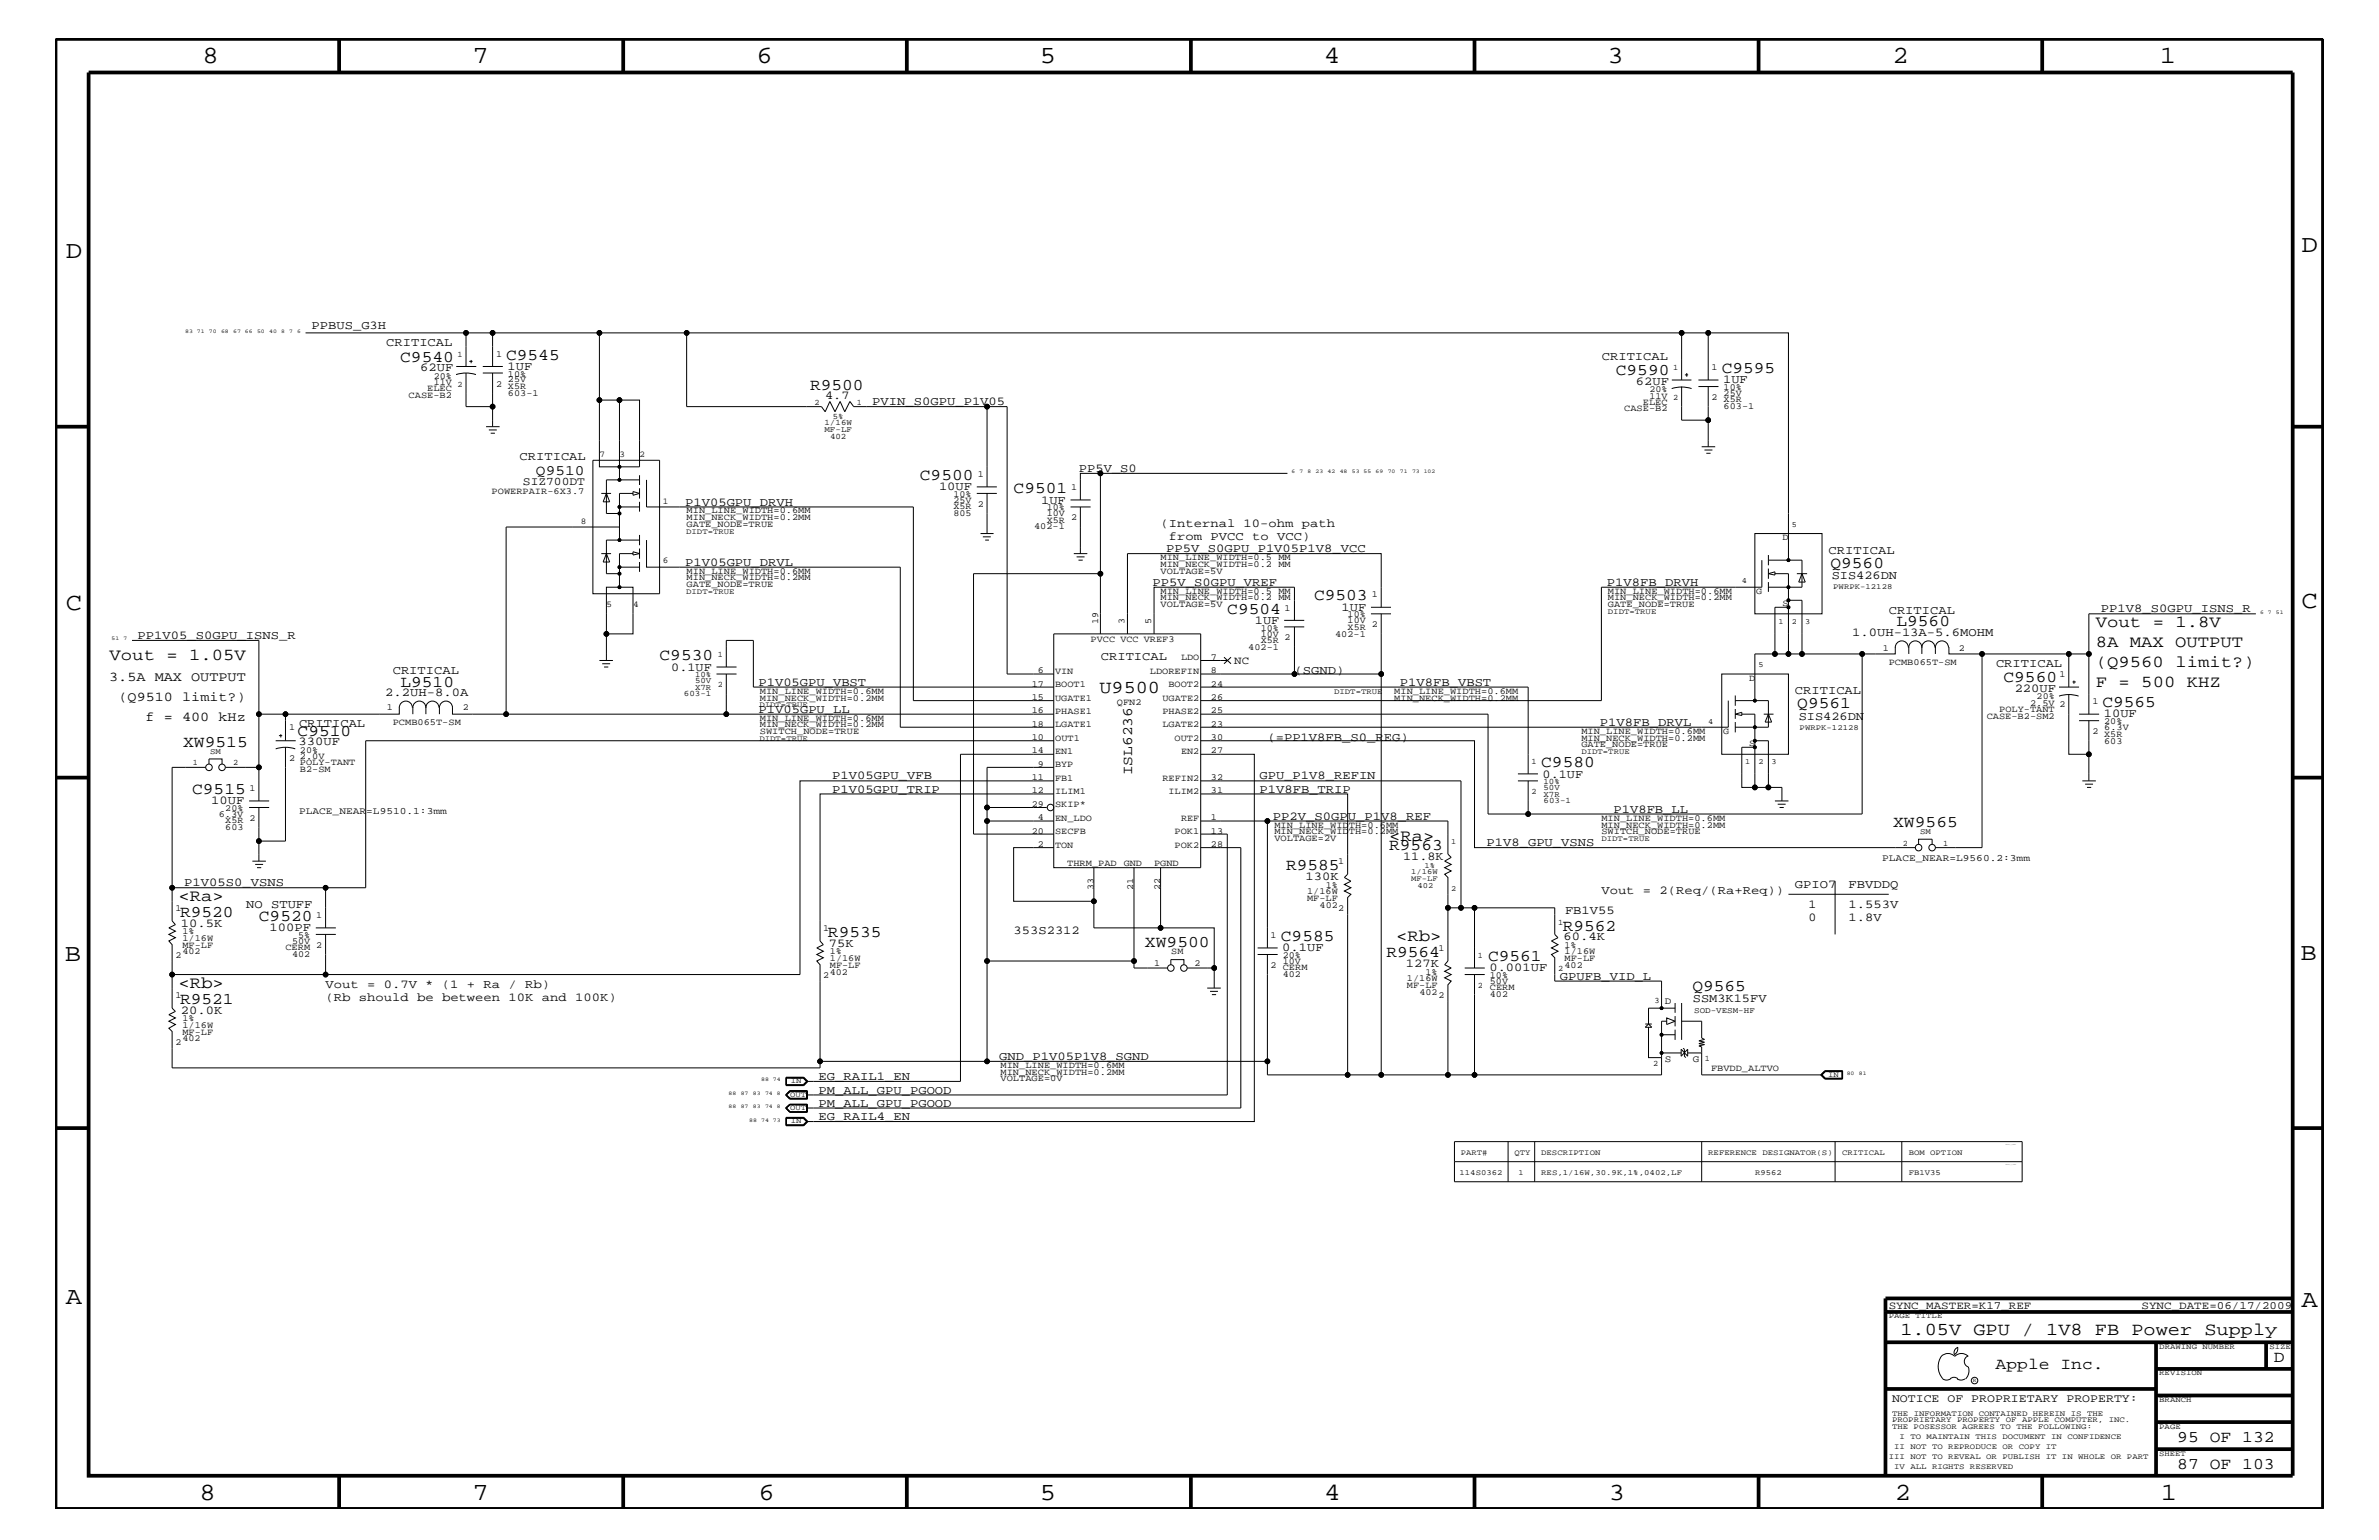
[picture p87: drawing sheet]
<svg xmlns="http://www.w3.org/2000/svg" width="432mm" height="279mm" viewBox="0 0 432 279" stroke-linecap="round" stroke-linejoin="round" font-family="sans-serif">
<defs><g id="words">
<g font-size="4.5">
<text x="36.7" y="11.5">8</text>
<text x="85.8" y="11.5">7</text>
<text x="137.3" y="11.5">6</text>
<text x="188.7" y="11.5">5</text>
<text x="240.3" y="11.5">4</text>
<text x="291.8" y="11.5">3</text>
<text x="343.5" y="11.5">2</text>
<text x="392" y="11.5">1</text>
<text x="11.9" y="46.8">D</text>
<text x="417.7" y="45.7">D</text>
<text x="11.9" y="110.6">C</text>
<text x="417.7" y="110.3">C</text>
<text x="11.8" y="174.3">B</text>
<text x="417.6" y="174.2">B</text>
<text x="11.9" y="236.7">A</text>
<text x="417.7" y="237.1">A</text>
<text x="36.2" y="272.1">8</text>
<text x="85.8" y="272.1">7</text>
<text x="137.7" y="272.1">6</text>
<text x="188.7" y="272.1">5</text>
<text x="240.4" y="272.1">4</text>
<text x="292" y="272.1">3</text>
<text x="343.9" y="272.1">2</text>
<text x="392.2" y="272.1">1</text>
</g>
<g font-size="3.3">
<text x="199.6" y="125.8">U9500</text>
<text x="344.9" y="242.3">1.05V GPU / 1V8 FB Power Supply</text>
</g>
<g font-size="3">
<text x="72.6" y="65.6">C9540</text>
<text x="91.9" y="65.3">C9545</text>
<text x="147" y="70.7">R9500</text>
<text x="293.3" y="68.1">C9590</text>
<text x="312.5" y="67.7">C9595</text>
<text x="167" y="87.1">C9500</text>
<text x="184" y="89.5">C9501</text>
<text x="332.2" y="103">Q9560</text>
<text x="222.8" y="111.4">C9504</text>
<text x="238.5" y="108.9">C9503</text>
<text x="344.2" y="113.7">L9560</text>
<text x="380.4" y="113.7">Vout = 1.8V</text>
<text x="19.9" y="119.8">Vout = 1.05V</text>
<text x="119.7" y="119.8">C9530</text>
<text x="380.4" y="117.4">8A MAX OUTPUT</text>
<text x="72.7" y="124.6">L9510</text>
<text x="363.6" y="123.8">C9560</text>
<text x="380.4" y="121">(Q9560 limit?)</text>
<text x="380.4" y="124.7">F = 500 KHZ</text>
<text x="326.2" y="128.5">Q9561</text>
<text x="381.6" y="128.3">C9565</text>
<text x="33.2" y="135.5">XW9515</text>
<text x="54" y="133.5">C9510</text>
<text x="279.7" y="139.2">C9580</text>
<text x="34.9" y="144">C9515</text>
<text x="252.1" y="152.6">&lt;Ra&gt;</text>
<text x="252.1" y="154.3">R9563</text>
<text x="343.6" y="150.1">XW9565</text>
<text x="233.4" y="157.9">R9585</text>
<text x="32.4" y="163.5">&lt;Ra&gt;</text>
<text x="32.7" y="166.4">R9520</text>
<text x="47" y="167.1">C9520</text>
<text x="150.3" y="170">R9535</text>
<text x="207.8" y="171.8">XW9500</text>
<text x="232.5" y="170.7">C9585</text>
<text x="251.6" y="173.7">R9564</text>
<text x="253.4" y="170.7">&lt;Rb&gt;</text>
<text x="283.6" y="168.9">R9562</text>
<text x="32.4" y="179.3">&lt;Rb&gt;</text>
<text x="270.1" y="174.4">C9561</text>
<text x="307.2" y="179.9">Q9565</text>
<text x="32.7" y="182.1">R9521</text>
<text x="362.2" y="248.4">Apple Inc.</text>
<text x="412.7" y="247.1">D</text>
<text x="395.2" y="261.6">95 OF 132</text>
<text x="395.2" y="266.6">87 OF 103</text>
</g>
<g font-size="2.6">
<text x="97.3" y="86.1">Q9510</text>
<text x="205.5" y="140.7" transform="rotate(-90 205.5 140.7)">ISL6236</text>
</g>
<g font-size="2.5">
<text x="19.8" y="123.5">3.5A MAX OUTPUT</text>
<text x="21.5" y="127.1">(Q9510 limit?)</text>
<text x="26.4" y="130.8">f = 400 kHz</text>
</g>
<g font-size="2.2">
<text x="56.6" y="59.6">PPBUS_G3H</text>
<text x="70.1" y="62.9">CRITICAL</text>
<text x="290.7" y="65.3">CRITICAL</text>
<text x="76.3" y="67.3">62UF</text>
<text x="92.1" y="67.1">1UF</text>
<text x="296.9" y="69.8">62UF</text>
<text x="312.8" y="69.5">1UF</text>
<text x="149.8" y="72.4">4.7</text>
<text x="158.3" y="73.5">PVIN_S0GPU_P1V05</text>
<text x="94.3" y="83.5">CRITICAL</text>
<text x="170.4" y="88.9">10UF</text>
<text x="195.8" y="85.6">PP5V_S0</text>
<text x="124.4" y="91.7">P1V05GPU_DRVH</text>
<text x="189" y="91.4">1UF</text>
<text x="210.7" y="95.6">(Internal 10-ohm path</text>
<text x="211.7" y="100.2">PP5V_S0GPU_P1V05P1V8_VCC</text>
<text x="212.2" y="98">from PVCC to VCC)</text>
<text x="331.9" y="100.4">CRITICAL</text>
<text x="124.4" y="102.6">P1V05GPU_DRVL</text>
<text x="209.2" y="106.3">PP5V_S0GPU_VREF</text>
<text x="291.7" y="106.3">P1V8FB_DRVH</text>
<text x="332.5" y="105.1">SIS426DN</text>
<text x="227.8" y="113.1">1UF</text>
<text x="243.5" y="110.8">1UF</text>
<text x="342.8" y="111.4">CRITICAL</text>
<text x="381.3" y="111.1">PP1V8_S0GPU_ISNS_R</text>
<text x="25" y="115.9">PP1V05_S0GPU_ISNS_R</text>
<text x="199.8" y="119.8">CRITICAL</text>
<text x="336.2" y="115.3">1.0UH-13A-5.6MOHM</text>
<text x="71.3" y="122.3">CRITICAL</text>
<text x="121.8" y="121.7">0.1UF</text>
<text x="137.7" y="124.4">P1V05GPU_VBST</text>
<text x="234.9" y="122.3">(SGND)</text>
<text x="254.1" y="124.4">P1V8FB_VBST</text>
<text x="325.8" y="125.9">CRITICAL</text>
<text x="362.3" y="121">CRITICAL</text>
<text x="365.7" y="125.5">220UF</text>
<text x="54.3" y="131.9">CRITICAL</text>
<text x="69.9" y="126.3">2.2UH-8.0A</text>
<text x="137.7" y="129.3">P1V05GPU_LL</text>
<text x="290.4" y="131.7">P1V8FB_DRVL</text>
<text x="326.5" y="130.6">SIS426DN</text>
<text x="381.8" y="130.2">10UF</text>
<text x="54.2" y="135.2">330UF</text>
<text x="230" y="134.4">(=PP1V8FB_S0_REG)</text>
<text x="151" y="143.9">P1V05GPU_TRIP</text>
<text x="151" y="141.4">P1V05GPU_VFB</text>
<text x="228.6" y="141.4">GPU_P1V8_REFIN</text>
<text x="228.6" y="143.9">P1V8FB_TRIP</text>
<text x="280" y="141.1">0.1UF</text>
<text x="38.4" y="145.9">10UF</text>
<text x="231.1" y="148.7">PP2V_S0GPU_P1V8_REF</text>
<text x="292.9" y="147.5">P1V8FB_LL</text>
<text x="269.8" y="153.5">P1V8_GPU_VSNS</text>
<text x="33.4" y="160.8">P1V05S0_VSNS</text>
<text x="237" y="159.7">130K</text>
<text x="254.7" y="156.1">11.8K</text>
<text x="325.8" y="161.1">GPIO7</text>
<text x="335.5" y="161.1">FBVDDQ</text>
<text x="44.7" y="164.7">NO STUFF</text>
<text x="284.1" y="165.9">FB1V55</text>
<text x="290.7" y="162.2">Vout = 2(Req/(Ra+Req))</text>
<text x="328.3" y="167.1">0</text>
<text x="328.3" y="164.7">1</text>
<text x="335.5" y="164.7">1.553V</text>
<text x="335.5" y="167.1">1.8V</text>
<text x="32.9" y="168.2">10.5K</text>
<text x="48.9" y="168.9">100PF</text>
<text x="150.5" y="171.8">75K</text>
<text x="184" y="169.5">353S2312</text>
<text x="232.7" y="172.6">0.1UF</text>
<text x="283.8" y="170.6">60.4K</text>
<text x="59.1" y="179.3">Vout = 0.7V * (1 + Ra / Rb)</text>
<text x="255.2" y="175.5">127K</text>
<text x="270.3" y="176.2">0.001UF</text>
<text x="283.1" y="177.7">GPUFB_VID_L</text>
<text x="32.9" y="184">20.0K</text>
<text x="59.1" y="181.6">(Rb should be between 10K and 100K)</text>
<text x="307.3" y="181.8">SSM3K15FV</text>
<text x="148.6" y="195.9">EG_RAIL1_EN</text>
<text x="181.4" y="192.3">GND_P1V05P1V8_SGND</text>
<text x="148.6" y="198.4">PM_ALL_GPU_PGOOD</text>
<text x="148.6" y="200.9">PM_ALL_GPU_PGOOD</text>
<text x="148.6" y="203.2">EG_RAIL4_EN</text>
</g>
<g font-size="2.1">
<text x="94.9" y="88">SIZ700DT</text>
<text x="343.4" y="254.4">NOTICE OF PROPRIETARY PROPERTY:</text>
</g>
<g font-size="2">
<text x="224" y="120.4">NC</text>
<text x="342.8" y="237.4">SYNC_MASTER=K17_REF</text>
<text x="388.7" y="237.4">SYNC_DATE=06/17/2009</text>
</g>
<g font-size="1.8">
<text x="54.3" y="147.7">PLACE_NEAR=L9510.1:3mm</text>
<text x="341.6" y="156.2">PLACE_NEAR=L9560.2:3mm</text>
<text x="302.2" y="182.1">D</text>
<text x="302.2" y="192.7">S</text>
<text x="307.3" y="192.7">G</text>
</g>
<g font-size="1.7">
<text x="90.1" y="64.7">1</text>
<text x="77.6" y="71">ELEC</text>
<text x="78.7" y="69.9">11V 2</text>
<text x="78.7" y="68.7">20%</text>
<text x="90.1" y="70.1">2</text>
<text x="92.2" y="68.4">10%</text>
<text x="92.2" y="69.4">25V</text>
<text x="92.2" y="71.8">603-1</text>
<text x="92.2" y="70.6">X5R</text>
<text x="299.4" y="71.1">20%</text>
<text x="310.6" y="67.1">1</text>
<text x="312.8" y="71.8">25V</text>
<text x="312.8" y="70.7">10%</text>
<text x="74.2" y="72.2">CASE-B2</text>
<text x="294.8" y="74.6">CASE-B2</text>
<text x="298.2" y="73.4">ELEC</text>
<text x="299.4" y="72.3">11V 2</text>
<text x="310.6" y="72.6">2</text>
<text x="312.8" y="73">X5R</text>
<text x="312.8" y="74.3">603-1</text>
<text x="89.2" y="89.7">POWERPAIR-6X3.7</text>
<text x="177.5" y="86.5">1</text>
<text x="194.4" y="88.9">1</text>
<text x="124.6" y="95.6">GATE_NODE=TRUE</text>
<text x="124.6" y="94.3">MIN_NECK_WIDTH=0.2MM</text>
<text x="124.6" y="93.2">MIN_LINE_WIDTH=0.6MM</text>
<text x="173.1" y="93.7">805</text>
<text x="173.1" y="91.2">25V</text>
<text x="173.1" y="90.1">10%</text>
<text x="173.1" y="92.4">X5R</text>
<text x="177.5" y="92">2</text>
<text x="190" y="92.6">10%</text>
<text x="190" y="94.9">X5R</text>
<text x="190" y="93.7">10V</text>
<text x="194.4" y="94.3">2</text>
<text x="187.7" y="96">402-1</text>
<text x="210.7" y="101.6">MIN_LINE_WIDTH=0.5 MM</text>
<text x="323.5" y="98">D</text>
<text x="124.6" y="105.3">MIN_NECK_WIDTH=0.2MM</text>
<text x="124.6" y="106.5">GATE_NODE=TRUE</text>
<text x="124.6" y="104.1">MIN_LINE_WIDTH=0.6MM</text>
<text x="210.7" y="102.9">MIN_NECK_WIDTH=0.2 MM</text>
<text x="210.7" y="104.1">VOLTAGE=5V</text>
<text x="210.7" y="107.7">MIN_LINE_WIDTH=0.5 MM</text>
<text x="291.8" y="107.7">MIN_LINE_WIDTH=0.6MM</text>
<text x="318.8" y="107.7">G</text>
<text x="199.3" y="113.1" transform="rotate(-90 199.3 113.1)">19</text>
<text x="204.1" y="113.1" transform="rotate(-90 204.1 113.1)">3</text>
<text x="209" y="113.1" transform="rotate(-90 209 113.1)">5</text>
<text x="210.7" y="108.9">MIN_NECK_WIDTH=0.2 MM</text>
<text x="210.7" y="110.2">VOLTAGE=5V</text>
<text x="233.2" y="110.8">1</text>
<text x="244.6" y="113.1">10V</text>
<text x="244.6" y="112">10%</text>
<text x="249" y="108.3">1</text>
<text x="249" y="113.7">2</text>
<text x="291.8" y="108.9">MIN_NECK_WIDTH=0.2MM</text>
<text x="291.8" y="110.2">GATE_NODE=TRUE</text>
<text x="323.5" y="109.9">S</text>
<text x="198" y="116.4">PVCC VCC VREF3</text>
<text x="214.4" y="119.8">LDO</text>
<text x="219.8" y="119.7">7</text>
<text x="226.6" y="117.9">402-1</text>
<text x="228.9" y="115.5">10V</text>
<text x="228.9" y="116.7">X5R</text>
<text x="228.9" y="114.4">10%</text>
<text x="233.2" y="116.2">2</text>
<text x="242.3" y="115.5">402-1</text>
<text x="244.6" y="114.2">X5R</text>
<text x="341.7" y="118.1">1</text>
<text x="355.5" y="118.1">2</text>
<text x="137.9" y="125.9">MIN_LINE_WIDTH=0.6MM</text>
<text x="187.3" y="124.6">17</text>
<text x="188.4" y="122.1">6</text>
<text x="191.5" y="122.3">VIN</text>
<text x="191.5" y="124.7">BOOT1</text>
<text x="208.7" y="122.3">LDOREFIN</text>
<text x="212.1" y="124.7">BOOT2</text>
<text x="219.8" y="124.6">24</text>
<text x="219.8" y="122.1">8</text>
<text x="253.1" y="125.9">MIN_LINE_WIDTH=0.6MM</text>
<text x="317.5" y="123.5">D</text>
<text x="342.8" y="120.6">PCMB065T-SM</text>
<text x="373.8" y="122.9">1</text>
<text x="70.2" y="128.9">1</text>
<text x="71.3" y="131.5">PCMB065T-SM</text>
<text x="84" y="128.9">2</text>
<text x="137.9" y="127.1">MIN_NECK_WIDTH=0.2MM</text>
<text x="137.9" y="130.8">MIN_LINE_WIDTH=0.6MM</text>
<text x="137.9" y="131.9">MIN_NECK_WIDTH=0.2MM</text>
<text x="187.3" y="131.9">18</text>
<text x="187.3" y="129.4">16</text>
<text x="187.3" y="127">15</text>
<text x="191.5" y="131.9">LGATE1</text>
<text x="191.5" y="129.6">PHASE1</text>
<text x="191.5" y="127.1">UGATE1</text>
<text x="202.7" y="127.9">QFN2</text>
<text x="211" y="131.9">LGATE2</text>
<text x="211" y="129.6">PHASE2</text>
<text x="211" y="127.1">UGATE2</text>
<text x="219.8" y="131.9">23</text>
<text x="219.8" y="129.4">25</text>
<text x="219.8" y="127">26</text>
<text x="253.1" y="127.1">MIN_NECK_WIDTH=0.2MM</text>
<text x="360.6" y="130.4">CASE-B2-SM2</text>
<text x="362.9" y="129.1">POLY-TANT</text>
<text x="368.5" y="128">2.5V 2</text>
<text x="369.7" y="126.9">20%</text>
<text x="379.8" y="127.7">1</text>
<text x="381.9" y="131.3">20%</text>
<text x="52.5" y="132.5">1</text>
<text x="54.4" y="136.6">20%</text>
<text x="54.4" y="137.8">2.0V</text>
<text x="137.9" y="133.2">SWITCH_NODE=TRUE</text>
<text x="187.3" y="136.7">14</text>
<text x="187.3" y="134.2">10</text>
<text x="191.5" y="136.8">EN1</text>
<text x="191.5" y="134.4">OUT1</text>
<text x="213.2" y="134.4">OUT2</text>
<text x="214.4" y="136.8">EN2</text>
<text x="219.8" y="136.7">27</text>
<text x="219.8" y="134.2">30</text>
<text x="287" y="134.4">MIN_NECK_WIDTH=0.2MM</text>
<text x="287" y="133.2">MIN_LINE_WIDTH=0.6MM</text>
<text x="287" y="135.6">GATE_NODE=TRUE</text>
<text x="312.8" y="133.2">G</text>
<text x="317.5" y="135.3">S</text>
<text x="379.8" y="133.2">2 X5R</text>
<text x="381.9" y="134.9">603</text>
<text x="381.9" y="132.4">6.3V</text>
<text x="45.3" y="143.5">1</text>
<text x="52.5" y="138">2</text>
<text x="54.4" y="138.9">POLY-TANT</text>
<text x="54.4" y="140.1">B2-SM</text>
<text x="187.3" y="141.5">11</text>
<text x="187.3" y="144">12</text>
<text x="188.4" y="139.1">9</text>
<text x="191.5" y="139.2">BYP</text>
<text x="191.5" y="141.7">FB1</text>
<text x="211" y="141.7">REFIN2</text>
<text x="219.8" y="144">31</text>
<text x="219.8" y="141.5">32</text>
<text x="39.7" y="148.2">6.3V</text>
<text x="40.9" y="147.1">20%</text>
<text x="40.9" y="149.4">X5R 2</text>
<text x="187.3" y="146.4">29</text>
<text x="188.4" y="148.8">4</text>
<text x="191.5" y="149">EN_LDO</text>
<text x="191.5" y="144">ILIM1</text>
<text x="191.5" y="146.5">SKIP*</text>
<text x="212.1" y="144">ILIM2</text>
<text x="214.4" y="149">REF</text>
<text x="219.8" y="148.8">1</text>
<text x="290.7" y="149">MIN_LINE_WIDTH=0.6MM</text>
<text x="40.9" y="150.7">603</text>
<text x="187.3" y="151.2">20</text>
<text x="188.4" y="153.7">2</text>
<text x="191.5" y="153.8">TON</text>
<text x="191.5" y="151.3">SECFB</text>
<text x="213.2" y="151.3">POK1</text>
<text x="213.2" y="153.8">POK2</text>
<text x="219.8" y="151.2">13</text>
<text x="219.8" y="153.7">28</text>
<text x="231.3" y="150.1">MIN_LINE_WIDTH=0.6MM</text>
<text x="231.3" y="151.3">MIN_NECK_WIDTH=0.2MM</text>
<text x="231.3" y="152.6">VOLTAGE=2V</text>
<text x="290.7" y="150.1">MIN_NECK_WIDTH=0.2MM</text>
<text x="290.7" y="151.3">SWITCH_NODE=TRUE</text>
<text x="193.7" y="157.2">THRM_PAD</text>
<text x="198.5" y="161.4" transform="rotate(-90 198.5 161.4)">33</text>
<text x="204" y="157.2">GND</text>
<text x="205.7" y="161.4" transform="rotate(-90 205.7 161.4)">21</text>
<text x="209.5" y="157.2">PGND</text>
<text x="210.6" y="161.4" transform="rotate(-90 210.6 161.4)">22</text>
<text x="240.6" y="161.1">1%</text>
<text x="242.9" y="156.8">1</text>
<text x="31.8" y="165.3">1</text>
<text x="57.4" y="166.5">1</text>
<text x="237.2" y="162.2">1/16W</text>
<text x="237.2" y="163.5">MF-LF</text>
<text x="239.5" y="164.7">402</text>
<text x="242.9" y="165.3">2</text>
<text x="31.8" y="173.8">2</text>
<text x="33.1" y="170.7">1/16W</text>
<text x="33.1" y="169.5">1%</text>
<text x="33.1" y="173.2">402</text>
<text x="33.1" y="172">MF-LF</text>
<text x="51.8" y="172.4">CERM</text>
<text x="53" y="173.7">402</text>
<text x="53" y="171.2">50V</text>
<text x="54.1" y="170.1">5%</text>
<text x="57.4" y="172">2</text>
<text x="149.4" y="168.9">1</text>
<text x="150.6" y="173.2">1%</text>
<text x="212.6" y="173.2">SM</text>
<text x="230.6" y="170.1">1</text>
<text x="232.8" y="173.8">20%</text>
<text x="261.1" y="172.6">1</text>
<text x="284" y="173.2">1/16W</text>
<text x="284" y="172">1%</text>
<text x="149.4" y="177.4">2</text>
<text x="150.6" y="175.6">MF-LF</text>
<text x="150.6" y="174.4">1/16W</text>
<text x="150.6" y="176.8">402</text>
<text x="209.5" y="175.2">1</text>
<text x="216.8" y="175.2">2</text>
<text x="230.6" y="175.6">2</text>
<text x="232.8" y="174.9">10V</text>
<text x="232.8" y="177.3">402</text>
<text x="232.8" y="176.1">CERM</text>
<text x="255.4" y="179.3">MF-LF</text>
<text x="255.4" y="178">1/16W</text>
<text x="258.7" y="176.8">1%</text>
<text x="270.4" y="177.4">10%</text>
<text x="270.4" y="179.7">CERM</text>
<text x="270.4" y="178.5">50V</text>
<text x="284" y="175.6">402</text>
<text x="284" y="174.4">MF-LF</text>
<text x="31.8" y="181">1</text>
<text x="33.1" y="185.3">1%</text>
<text x="257.6" y="180.5">402</text>
<text x="261.1" y="181">2</text>
<text x="270.4" y="181">402</text>
<text x="31.8" y="189.5">2</text>
<text x="33.1" y="188.9">402</text>
<text x="33.1" y="186.5">1/16W</text>
<text x="33.1" y="187.7">MF-LF</text>
<text x="181.6" y="195">MIN_NECK_WIDTH=0.2MM</text>
<text x="181.6" y="193.7">MIN_LINE_WIDTH=0.6MM</text>
<text x="181.6" y="196.2">VOLTAGE=0V</text>
<text x="310.6" y="194.3">FBVDD_ALTVO</text>
</g>
<g font-size="1.6">
<text x="108.8" y="82.8">7</text>
<text x="112.4" y="82.8">3</text>
<text x="116.1" y="82.8">2</text>
<text x="105.4" y="95">8</text>
<text x="120.3" y="91.4">1</text>
<text x="120.3" y="102.2">6</text>
<text x="110.1" y="110.2">5</text>
<text x="114.9" y="110.2">4</text>
</g>
<g font-size="1.5">
<text x="83.1" y="64.7">1</text>
<text x="303.7" y="67.1">1</text>
<text x="147.8" y="73.4">2</text>
<text x="149.6" y="77.2">1/16W</text>
<text x="151.2" y="76">5%</text>
<text x="155.5" y="73.4">1</text>
<text x="149.6" y="78.3">MF-LF</text>
<text x="150.7" y="79.6">402</text>
<text x="130.3" y="119.2">1</text>
<text x="126.2" y="125.2">X7R</text>
<text x="126.2" y="124">50V</text>
<text x="126.2" y="122.9">10%</text>
<text x="130.3" y="124.7">2</text>
<text x="124.1" y="126.4">603-1</text>
<text x="38.1" y="136.8">SM</text>
<text x="35" y="138.9">1</text>
<text x="42.3" y="138.9">2</text>
<text x="278" y="138.6">1</text>
<text x="280.2" y="142.3">10%</text>
<text x="280.2" y="143.4">50V</text>
<text x="278" y="144">2</text>
<text x="280.2" y="144.6">X7R</text>
<text x="280.2" y="145.7">603-1</text>
<text x="345.4" y="153.4">2</text>
<text x="348.5" y="151.3">SM</text>
<text x="352.7" y="153.4">1</text>
<text x="282.8" y="167.8">1</text>
<text x="268.2" y="173.8">1</text>
<text x="268.2" y="179.3">2</text>
<text x="282.8" y="176.2">2</text>
<text x="300.3" y="182.1">3</text>
<text x="307.5" y="183.8">SOD-VESM-HF</text>
<text x="300.1" y="193.3">2</text>
<text x="309.5" y="192.6">1</text>
</g>
<g font-size="1.4">
<text x="325.2" y="95.6">5</text>
<text x="124.5" y="96.8">DIDT=TRUE</text>
<text x="124.5" y="107.7">DIDT=TRUE</text>
<text x="316.1" y="105.9">4</text>
<text x="332.7" y="106.9">PWRPK-12128</text>
<text x="291.8" y="111.4">DIDT=TRUE</text>
<text x="322.8" y="113.1">1</text>
<text x="325.2" y="113.1">2</text>
<text x="327.7" y="113.1">3</text>
<text x="242.1" y="125.8">DIDT=TRUE</text>
<text x="319.2" y="121">5</text>
<text x="137.8" y="128.3">DIDT=TRUE</text>
<text x="310" y="131.3">4</text>
<text x="137.8" y="134.4">DIDT=TRUE</text>
<text x="287" y="136.8">DIDT=TRUE</text>
<text x="326.6" y="132.4">PWRPK-12128</text>
<text x="316.7" y="138.6">1</text>
<text x="319.2" y="138.6">2</text>
<text x="321.6" y="138.6">3</text>
<text x="263.4" y="153.2">1</text>
<text x="290.7" y="152.5">DIDT=TRUE</text>
<text x="256.1" y="158.6">1/16W</text>
<text x="256.1" y="159.9">MF-LF</text>
<text x="257.3" y="161.1">402</text>
<text x="258.6" y="157.4">1%</text>
<text x="263.4" y="161.7">2</text>
<text x="143.5" y="196.5">IN</text>
<text x="331.8" y="195.4">IN</text>
<text x="143.4" y="199">OUT</text>
<text x="143.4" y="201.5">OUT</text>
<text x="143.5" y="203.8">IN</text>
<text x="265.2" y="209.6">PART#</text>
<text x="274.9" y="209.6">QTY</text>
<text x="279.7" y="209.6">DESCRIPTION</text>
<text x="310" y="209.6">REFERENCE DESIGNATOR(S)</text>
<text x="334.3" y="209.6">CRITICAL</text>
<text x="346.5" y="209.6">BOM OPTION</text>
<text x="264.9" y="213.2">114S0362</text>
<text x="275.6" y="213.2">1</text>
<text x="279.7" y="213.2">RES,1/16W,30.9K,1%,0402,LF</text>
<text x="318.6" y="213.2">R9562</text>
<text x="346.5" y="213.2">FB1V35</text>
<text x="342.8" y="239.2">PAGE TITLE</text>
<text x="391.9" y="244.7">DRAWING NUMBER</text>
<text x="411.9" y="244.7">SIZE</text>
<text x="391.9" y="249.5">REVISION</text>
<text x="343.4" y="256.8">THE INFORMATION CONTAINED HEREIN IS THE</text>
<text x="391.9" y="254.4">BRANCH</text>
<text x="343.4" y="259.3">THE POSESSOR AGREES TO THE FOLLOWING:</text>
<text x="343.4" y="258">PROPRIETARY PROPERTY OF APPLE COMPUTER, INC.</text>
<text x="343.8" y="262.9">II NOT TO REPRODUCE OR COPY IT</text>
<text x="344.8" y="261.1">I TO MAINTAIN THIS DOCUMENT IN CONFIDENCE</text>
<text x="391.9" y="259.3">PAGE</text>
<text x="342.8" y="264.7">III NOT TO REVEAL OR PUBLISH IT IN WHOLE OR PART</text>
<text x="343.8" y="266.6">IV ALL RIGHTS RESERVED</text>
<text x="391.9" y="264.1">SHEET</text>
</g>
<g font-size="1">
<text x="33.6" y="60.4">83 71</text>
<text x="37.9" y="60.4">70</text>
<text x="40.1" y="60.4">68</text>
<text x="42.3" y="60.4">67 66</text>
<text x="46.7" y="60.4">50</text>
<text x="48.9" y="60.4">40</text>
<text x="51.1" y="60.4">8</text>
<text x="52.5" y="60.4">7</text>
<text x="53.9" y="60.4">6</text>
<text x="234.4" y="85.9">6</text>
<text x="235.9" y="85.9">7</text>
<text x="237.3" y="85.9">8</text>
<text x="238.8" y="85.9">23</text>
<text x="241" y="85.9">42</text>
<text x="243.2" y="85.9">48</text>
<text x="245.4" y="85.9">53 55</text>
<text x="249.7" y="85.9">69</text>
<text x="251.9" y="85.9">70</text>
<text x="254.1" y="85.9">71</text>
<text x="256.3" y="85.9">73 102</text>
<text x="410.2" y="111.4">6</text>
<text x="411.6" y="111.4">7</text>
<text x="413.1" y="111.4">51</text>
<text x="20.2" y="116.2">51</text>
<text x="22.4" y="116.2">7</text>
<text x="138.2" y="196.2">88 74</text>
<text x="335.2" y="195">80</text>
<text x="337.4" y="195">81</text>
<text x="132.2" y="198.7">88</text>
<text x="132.2" y="201">88</text>
<text x="134.5" y="198.7">87</text>
<text x="134.5" y="201">87</text>
<text x="136" y="203.5">88</text>
<text x="136.7" y="198.7">83</text>
<text x="136.7" y="201">83</text>
<text x="138.2" y="203.5">74 73</text>
<text x="138.9" y="198.7">74 8</text>
<text x="138.9" y="201">74 8</text>
<text x="358.1" y="250.7">R</text>
</g>
</g></defs>
<g fill="none" stroke="#000" stroke-width=".18">
<path d="M55.5 60.4h29.1v6.1M82.8 68a5.8 5.8 0 0 1 3.6 0M82.8 66.5h3.6M84.6 60.4h4.8v6.1M84.6 67.7v6.1h4.8M85.2 65.6h.6M85.5 65.3v.6M87.6 67.7h3.7M87.6 66.5h3.7M88.2 77.4h2.5M88.7 78h1.5M89.1 78.6h.7"/>
<path d="M89.4 60.4h19.4v12.2M89.4 67.7v9.7M108.8 60.4h201.2M112.4 72.6h-3.6v12.1h7.3v-12.1h-3.7v14.5M124.6 60.4v13.4h24.5l.7 .9 .8-1.9 1 1.9 .9-1.9 .8 1.9 1-1.9 .6 1h27.9v48.5h8.5M179.2 73.8v14.5M303.4 70.5a5.9 5.9 0 0 1 3.6 0M303.4 68.9h3.6M305.2 60.4v8.5M305.2 70.1v6.1h4.8M305.8 68h.6M306.2 67.7v.7"/>
<path d="M308.3 70.1h3.6M308.3 68.9h3.6M310 68.9v-8.5h14.6v41.2M310 70.1v11M107.6 83.5h12.1v24.2h-12.1zM109.1 89.5h1.8M110.1 89.5l.6 1.5h-1.2zM112.4 95.6h-20.5v34h-9.8v-1.3M112.4 92h3.7M114.9 89.5h-2.5v8.6h-.2M114.9 89.2l1.2 .3-1.2 .4zM116.1 98h-6v6.1h2.3"/>
<path d="M116.1 87.1h-6v6.1h2.3M116.1 86.2v1.8M116.1 88.6v1.9M116.1 91v1.8M116.1 97.1v1.8M116.1 99.5v1.9M117.3 98v4.9h46.1v29h27.9M117.3 87.1v4.9h48.5v35.1h25.5M177.3 89.5h3.6M177.3 88.3h3.6M178 96.8h2.3M178.4 97.4h1.4"/>
<path d="M178.8 98h.7M179.2 89.5v7.3M194.3 92h3.7M194.3 90.7h3.7M196.1 92v8.4M199.7 85.9v29.1M233.7 85.9h-37.6v4.8M308.9 81.1h2.4M309.4 81.6h1.4M309.7 82.2h.8M318.5 96.8h12.2v14.6h-12.2zM24 116.2h23v29.1"/>
<path d="M108.8 119.8h2.5M109.1 100.4h1.8M110.1 106.5h4.8v8.5h-4.8zM110.1 115v4.8M110.1 100.4l.6 1.6h-1.2zM112.4 102.9h3.7M114.9 100.4h-2.5v6.1M114.9 100.1l1.2 .3-1.2 .3zM116.1 102v1.7M191.3 115h26.6v42.4h-26.6zM194.9 100.4h2.5M195.4 101h1.5"/>
<path d="M195.7 101.6h.8M199.7 104.1h-23v47.2h14.6M217.9 119.8h4.9M222.2 119.2l1.2 1.2M223.4 119.2l-1.2 1.2M233.1 113.7h3.6M233.1 112.6h3.6M235 113.7v8.6h-17.1M235 112.6v-6.1h-25.5v8.5M248.8 111.4h3.7M248.8 110.2h3.7M250.7 111.4v10.9h-15.7"/>
<path d="M250.7 110.2v-9.8h-46.1v14.6M319.8 101.6v4.9h-29.1v20.6h-72.8M321 101.6h6.1v4.9h-6.1M321 104.1l1.2-.4v.6zM321 100.7v1.9M321 103.2v1.8M321 105.6v1.8M322.2 104.1h2.4v14.5h-2.4M324.6 110.2h-2.4v8.4h-3.7v8.5M324.6 108.9h2.5v9.7h-2.5M326.1 104.1h1.9M327.1 104.1l.6 1.5h-1.2z"/>
<path d="M338 118.6v29.1h-67.9v-18.1h-52.2M344 117.4v1.2h-16.9M344 117.5a1.19 1.19 0 0 1 1.2-1.2 1.19 1.19 0 0 1 1.2 1.2M346.5 117.5a1.19 1.19 0 0 1 1.1-1.2 1.19 1.19 0 0 1 1.2 1.2 1.19 1.19 0 0 1 1.2-1.2 1.19 1.19 0 0 1 1.2 1.2M346.5 117.4v1.2M348.8 117.4v1.2M351.3 117.5a1.19 1.19 0 0 1 1.2-1.2 1.19 1.19 0 0 1 1.2 1.2M351.3 117.4v1.2M353.7 117.4v1.2h21.8M359.7 118.6v35.2h-8.4M379.1 118.6h-3.6v6.1M409.4 111.4h-30.3v18.2"/>
<path d="M37.3 139.2h-6.1v27.9l.6 .7-1.2 .5 1.2 .6-1.2 .6 1.2 .6-1.2 .6 .6 .7v5.4h27.9v-7.3M37.9 138.6v-.9h2.4v.9M41 139.2h6M47 129.6h4.8M50 135.9a5.7 5.7 0 0 1 3.6 0M50 134.4h3.7M50.6 133.5h.6M51 133.2v.6M51.8 135.6v17h-4.8M72.5 128.3v1.3h-20.7v4.8M72.5 128.4a1.19 1.19 0 0 1 1.2-1.2 1.19 1.19 0 0 1 1.1 1.2M74.9 128.4a1.19 1.19 0 0 1 1.2-1.2 1.19 1.19 0 0 1 1.2 1.2 1.19 1.19 0 0 1 1.2-1.2 1.19 1.19 0 0 1 1.2 1.2"/>
<path d="M74.9 128.3v1.3M77.3 128.3v1.3M79.8 128.4a1.19 1.19 0 0 1 1.1-1.2 1.19 1.19 0 0 1 1.2 1.2M79.8 128.3v1.3M109.3 120.4h1.4M109.6 121h.8M130 122.3h3.7M130 121h3.7M131.8 122.3v7.3h-39.9M131.8 129.6h59.5M131.8 121v-4.8h4.9v8.5h54.6M191.3 134.4h-124.9v26.7h-7.3"/>
<path d="M191.3 136.8h-17v59.4h-27.9M191.3 139.2h-12.1v35.2M217.9 136.8h9.8v66.7h-81.3M217.9 134.4h49.7v19.4h80M217.9 124.7h59.5v15.7M250.7 122.3v72.7M312.5 122.3h12.1v14.5h-12.1zM313.7 127.1v4.8h-95.8M315 127.1h6v4.8h-6M315 129.6l1.1-.4v.6zM315 126.2v1.8M315 128.6v1.8"/>
<path d="M315 131v1.9M316.1 129.6h2.4v13.3h-2.4v-7.3h2.4M318.5 134.4h2.5v8.5h2.4v2.4M320.1 129.6h1.8M321 129.6l.6 1.4h-1.2zM373.7 126.3a5.7 5.7 0 0 1 3.6 0M373.7 124.7h3.7M375.5 125.9v10.9h3.6M376.2 123.7h.6M376.4 123.5v.6M377.4 130.8h3.6M377.4 129.6h3.6"/>
<path d="M379.1 130.8v10.9M45.2 145.3h3.7M45.2 146.5h3.7M45.8 156.2h2.5M46.3 156.8h1.5M46.7 157.4h.7M47 146.5v9.7M179.2 146.5h10.8M179.2 149h12.1M191.3 144h-42.5v26.7l.6 .7-1.1 .6 1.1 .6-1.1 .6 1.1 .6-1.1 .6 .5 .6v18.7h-117.6v-6.6l-.6-.6 1.2-.6-1.2-.6 1.2-.6-1.2-.6 1.2-.6-.6-.6v-6.1M191.3 153.8h-7.3v9.7h14.5v-6.1M191.3 141.7h-46.1v35.1h-86.1"/>
<path d="M205.8 157.4v18.2h6M210.7 157.4v10.9h9.7v7.3h-4.9M217.9 144h26.7v14.6l-.6 .6 1.2 .7-1.2 .6 1.2 .6-1.2 .6 1.2 .5-.6 .6v32.2M217.9 149h12.1v23M217.9 141.7h47.3v23M217.9 151.3h4.9v47.4h-76.4M217.9 153.8h7.3v47.2h-78.8M230 149h32.8v6l.6 .6-1.2 .6 1.2 .6-1.2 .6 1.2 .6-1.2 .6 .6 .6v15.2l-.6 .6 1.2 .6-1.2 .6 1.2 .6-1.2 .6 1.2 .6-.6 .7v16.3h4.8M275.5 141.7h3.6M275.5 140.4h3.6M277.4 141.7v6M318.5 142.9h2.5"/>
<path d="M322.2 145.3h2.4M322.7 145.9h1.4M323 146.5h.8M333.1 159.9v9.6M348.2 153.2v-.9h2.5v.9M378 141.7h2.4M378.5 142.3h1.4M378.8 142.9h.8M31.2 161.1h27.9v7.2M57.3 169.5h3.7M57.3 168.3h3.7M179.2 174.4v18.2h-30.4"/>
<path d="M179.2 174.4h26.6M198.5 163.5v4.8h12.2M212.5 175v-.9h2.4v.9M219.1 179.3h2.5M219.6 179.9h1.5M220.4 175.6v3.7M228.3 173.2h3.6M228.3 172h3.6M230 173.2v21.8h32.8M262.8 164.7h4.8M265.9 175.6h3.6M265.9 176.8h3.6"/>
<path d="M267.6 175.6v-10.9h14.6v4.8l.6 .6-1.2 .6 1.2 .7-1.2 .6 1.2 .6-1.2 .6 .6 .6v4.2h19.4v4.9M267.6 176.8v18.2h34v-9.7h.9M324.6 162.2h18.2M142.6 198.7l.7-.8h3.3v1.5h-3.3zM142.7 195.4h3.2l.7 .8-.7 .8h-3.2zM142.7 195.5h3.2l.7 .7-.7 .7h-3.2M142.7 198.7l.7-.6h3v1.1h-3zM142.7 195.5v1.4M142.7 195.6h3.1l.6 .6M143.3 197.9l-.6 .8M145.8 195.5l.7 .7-.7 .7M146.4 196.2l-.6 .6h-3.1"/>
<path d="M146.5 197.9v1.4h-3.2l-.6-.6M146.5 198h-3.2l-.6 .7M179.2 192.6h50.8M220 180.5h.7M298.6 185.8h1.2M299.2 186.4v5.5h2.4M299.2 185.8l.6 .6h-1.2zM301.6 187.7h2.4M301.6 191h3.5M302.5 184.7l1.5 .6-1.5 .6zM304 182v1.8M304 184.3v1.9"/>
<path d="M304 186.8v1.9M304 182.9h-4.8v2.9M305.1 190.4v1.2l1.2-1.2v1.2zM305.2 182v6.7M305.2 185.3h3.7v3l.5 .3-1 .2 1 .3-1 .2 1 .2-1 .3 .5 .1v5.1h21.8M305.5 190.2l.2 .2v1.2l.3 .3M306.3 191h2.6M331.2 194.3h3.2v1.5h-3.2l-.7-.8zM331.3 194.3l-.7 .7 .7 .7M334.3 194.4h-3l-.6 .6 .6 .6h3M334.3 194.3v1.4M334.4 194.3h-3.2l-.7 .7 .7 .7h3.2"/>
<path d="M142.7 202.7h3.2l.7 .8-.7 .7h-3.2zM142.7 202.8h3.2l.7 .7-.7 .7h-3.2M142.7 201l.6 .7h3.2M142.7 201l.6 .8M142.7 202.8v1.4M142.7 202.9h3.1l.6 .6M143.3 200.3h3.3v1.5h-3.3M143.3 200.3l-.7 .7 .7 .8M143.3 200.3l-.6 .7M143.4 200.4l-.7 .6 .7 .7M145.8 202.8l.7 .7-.7 .7M146.4 200.4v1.3"/>
<path d="M146.4 203.5l-.6 .6h-3.1M146.5 200.3v1.5M146.5 200.4h-3.2l-.6 .6M264 207.1h103v7.3h-103zM264 210.8h103M273.7 207.1v7.3M278.6 207.1v7.3M308.9 207.1v7.3M333.1 207.1v7.3M345.2 207.1v7.3M352.3 246.1a1.69 1.69 0 0 1 2.5 0 1.72 1.72 0 0 1 2.4 0M352.4 246a3.2 3.2 0 0 0 .4 4.3l.8 .1 .4-.2"/>
<path d="M354 250.2l.7-.3 .7 .3M355.2 250.2l.7 .2 .7-.2M355.3 244.4v.3a1.18 1.18 0 0 1-.6 1.1M355.4 244.4a.99 .99 0 0 0-.6 1.4M357.2 246a1.04 1.04 0 0 0-.7 1 1.04 1.04 0 0 0 .7 1M357.3 248l.1 .7a2.11 2.11 0 0 1-.6 1.5"/>
<circle cx="84.6" cy="60.4" r=".42"/>
<circle cx="89.4" cy="73.8" r=".42"/>
<circle cx="89.4" cy="60.4" r=".42"/>
<circle cx="108.8" cy="72.6" r=".42"/>
<circle cx="108.8" cy="60.4" r=".42"/>
<circle cx="112.4" cy="72.6" r=".42"/>
<circle cx="124.6" cy="60.4" r=".42"/>
<circle cx="179.2" cy="73.8" r=".42"/>
<circle cx="305.2" cy="60.4" r=".42"/>
<circle cx="310" cy="76.2" r=".42"/>
<circle cx="310" cy="60.4" r=".42"/>
<circle cx="112.4" cy="87.1" r=".25"/>
<circle cx="112.4" cy="98" r=".25"/>
<circle cx="112.4" cy="92" r=".25"/>
<circle cx="112.4" cy="84.7" r=".25"/>
<circle cx="112.4" cy="93.2" r=".25"/>
<circle cx="199.7" cy="85.9" r=".42"/>
<circle cx="110.1" cy="115" r=".42"/>
<circle cx="112.4" cy="106.5" r=".25"/>
<circle cx="112.4" cy="104.1" r=".25"/>
<circle cx="112.4" cy="102.9" r=".25"/>
<circle cx="199.7" cy="104.1" r=".42"/>
<circle cx="322.2" cy="118.6" r=".42"/>
<circle cx="324.6" cy="118.6" r=".42"/>
<circle cx="324.6" cy="106.5" r=".25"/>
<circle cx="324.6" cy="110.2" r=".25"/>
<circle cx="324.6" cy="108.9" r=".25"/>
<circle cx="324.6" cy="101.6" r=".25"/>
<circle cx="327.1" cy="118.6" r=".42"/>
<circle cx="338" cy="118.6" r=".42"/>
<circle cx="359.7" cy="118.6" r=".42"/>
<circle cx="375.5" cy="118.6" r=".42"/>
<circle cx="379.1" cy="118.6" r=".42"/>
<circle cx="37.9" cy="139.2" r=".59"/>
<circle cx="40.3" cy="139.2" r=".59"/>
<circle cx="47" cy="129.6" r=".42"/>
<circle cx="47" cy="139.2" r=".42"/>
<circle cx="51.8" cy="129.6" r=".42"/>
<circle cx="91.9" cy="129.6" r=".42"/>
<circle cx="131.8" cy="129.6" r=".42"/>
<circle cx="234.9" cy="122.3" r=".42"/>
<circle cx="250.7" cy="122.3" r=".42"/>
<circle cx="318.5" cy="131.9" r=".25"/>
<circle cx="318.5" cy="127.1" r=".25"/>
<circle cx="318.5" cy="134.4" r=".25"/>
<circle cx="318.5" cy="135.6" r=".25"/>
<circle cx="379.1" cy="136.8" r=".42"/>
<circle cx="47" cy="152.6" r=".42"/>
<circle cx="179.2" cy="146.5" r=".42"/>
<circle cx="179.2" cy="149" r=".42"/>
<circle cx="190.7" cy="146.5" r=".59"/>
<circle cx="230" cy="149" r=".42"/>
<circle cx="277.4" cy="147.7" r=".42"/>
<circle cx="318.5" cy="142.9" r=".42"/>
<circle cx="321" cy="142.9" r=".42"/>
<circle cx="348.2" cy="153.8" r=".59"/>
<circle cx="350.7" cy="153.8" r=".59"/>
<circle cx="31.2" cy="161.1" r=".42"/>
<circle cx="31.2" cy="176.8" r=".42"/>
<circle cx="59.1" cy="161.1" r=".42"/>
<circle cx="59.1" cy="176.8" r=".42"/>
<circle cx="179.2" cy="174.4" r=".42"/>
<circle cx="198.5" cy="163.5" r=".42"/>
<circle cx="205.8" cy="174.4" r=".42"/>
<circle cx="210.7" cy="168.3" r=".42"/>
<circle cx="212.5" cy="175.6" r=".59"/>
<circle cx="214.9" cy="175.6" r=".59"/>
<circle cx="220.4" cy="175.6" r=".42"/>
<circle cx="262.8" cy="164.7" r=".42"/>
<circle cx="265.2" cy="164.7" r=".42"/>
<circle cx="267.6" cy="164.7" r=".42"/>
<circle cx="148.8" cy="192.6" r=".42"/>
<circle cx="179.2" cy="192.6" r=".42"/>
<circle cx="230" cy="192.6" r=".42"/>
<circle cx="244.6" cy="195" r=".42"/>
<circle cx="250.7" cy="195" r=".42"/>
<circle cx="262.8" cy="195" r=".42"/>
<circle cx="267.6" cy="195" r=".42"/>
<circle cx="301.6" cy="187.7" r=".25"/>
<circle cx="301.6" cy="191" r=".25"/>
<circle cx="301.6" cy="182.9" r=".25"/>
<circle cx="358.4" cy="250.5" r=".59"/>
</g>
<g fill="#000">
<circle cx="84.6" cy="60.4" r=".42"/>
<circle cx="89.4" cy="73.8" r=".42"/>
<circle cx="89.4" cy="60.4" r=".42"/>
<circle cx="108.8" cy="72.6" r=".42"/>
<circle cx="108.8" cy="60.4" r=".42"/>
<circle cx="112.4" cy="72.6" r=".42"/>
<circle cx="124.6" cy="60.4" r=".42"/>
<circle cx="179.2" cy="73.8" r=".42"/>
<circle cx="305.2" cy="60.4" r=".42"/>
<circle cx="310" cy="76.2" r=".42"/>
<circle cx="310" cy="60.4" r=".42"/>
<circle cx="112.4" cy="87.1" r=".25"/>
<circle cx="112.4" cy="98" r=".25"/>
<circle cx="112.4" cy="92" r=".25"/>
<circle cx="112.4" cy="84.7" r=".25"/>
<circle cx="112.4" cy="93.2" r=".25"/>
<circle cx="199.7" cy="85.9" r=".42"/>
<circle cx="110.1" cy="115" r=".42"/>
<circle cx="112.4" cy="106.5" r=".25"/>
<circle cx="112.4" cy="104.1" r=".25"/>
<circle cx="112.4" cy="102.9" r=".25"/>
<circle cx="199.7" cy="104.1" r=".42"/>
<circle cx="322.2" cy="118.6" r=".42"/>
<circle cx="324.6" cy="118.6" r=".42"/>
<circle cx="324.6" cy="106.5" r=".25"/>
<circle cx="324.6" cy="110.2" r=".25"/>
<circle cx="324.6" cy="108.9" r=".25"/>
<circle cx="324.6" cy="101.6" r=".25"/>
<circle cx="327.1" cy="118.6" r=".42"/>
<circle cx="338" cy="118.6" r=".42"/>
<circle cx="359.7" cy="118.6" r=".42"/>
<circle cx="375.5" cy="118.6" r=".42"/>
<circle cx="379.1" cy="118.6" r=".42"/>
<circle cx="47" cy="129.6" r=".42"/>
<circle cx="47" cy="139.2" r=".42"/>
<circle cx="51.8" cy="129.6" r=".42"/>
<circle cx="91.9" cy="129.6" r=".42"/>
<circle cx="131.8" cy="129.6" r=".42"/>
<circle cx="234.9" cy="122.3" r=".42"/>
<circle cx="250.7" cy="122.3" r=".42"/>
<circle cx="318.5" cy="131.9" r=".25"/>
<circle cx="318.5" cy="127.1" r=".25"/>
<circle cx="318.5" cy="134.4" r=".25"/>
<circle cx="318.5" cy="135.6" r=".25"/>
<circle cx="379.1" cy="136.8" r=".42"/>
<circle cx="47" cy="152.6" r=".42"/>
<circle cx="179.2" cy="146.5" r=".42"/>
<circle cx="179.2" cy="149" r=".42"/>
<circle cx="230" cy="149" r=".42"/>
<circle cx="277.4" cy="147.7" r=".42"/>
<circle cx="318.5" cy="142.9" r=".42"/>
<circle cx="321" cy="142.9" r=".42"/>
<circle cx="31.2" cy="161.1" r=".42"/>
<circle cx="31.2" cy="176.8" r=".42"/>
<circle cx="59.1" cy="161.1" r=".42"/>
<circle cx="59.1" cy="176.8" r=".42"/>
<circle cx="179.2" cy="174.4" r=".42"/>
<circle cx="198.5" cy="163.5" r=".42"/>
<circle cx="205.8" cy="174.4" r=".42"/>
<circle cx="210.7" cy="168.3" r=".42"/>
<circle cx="220.4" cy="175.6" r=".42"/>
<circle cx="262.8" cy="164.7" r=".42"/>
<circle cx="265.2" cy="164.7" r=".42"/>
<circle cx="267.6" cy="164.7" r=".42"/>
<circle cx="148.8" cy="192.6" r=".42"/>
<circle cx="179.2" cy="192.6" r=".42"/>
<circle cx="230" cy="192.6" r=".42"/>
<circle cx="244.6" cy="195" r=".42"/>
<circle cx="250.7" cy="195" r=".42"/>
<circle cx="262.8" cy="195" r=".42"/>
<circle cx="267.6" cy="195" r=".42"/>
<circle cx="301.6" cy="187.7" r=".25"/>
<circle cx="301.6" cy="191" r=".25"/>
<circle cx="301.6" cy="182.9" r=".25"/>
</g>
<g fill="none" stroke="#000" stroke-width=".68" stroke-linecap="butt">
<path d="M10.1 7.1h411.5v266.7h-411.5zM16.1 13.2h400v254.5h-400zM61.6 7.1v6.1M113.1 7.1v6.1M164.6 7.1v6.1M216.2 7.1v6.1M267.6 7.1v6.1M319.2 7.1v6.1M370.7 7.1v6.1M10.1 77.4h6M416.1 77.4h5.5M10.1 141.1h6"/>
<path d="M416.1 141.1h5.5M10.1 204.7h6M416.1 204.7h5.5M342.2 238h73.9M416.1 235.6h-73.9v32.1M342.2 243.5h73.9M342.2 252h49.1M391.3 243.5v24.2M391.3 258h24.8M391.3 253.2h24.8M391.3 248.4h24.8M411.3 243.5v4.9"/>
<path d="M61.6 267.7v6.1M113.1 267.7v6.1M164.6 267.7v6.1M216.2 268v5.8M267.6 267.7v6.1M319.2 267.7v6.1M370.7 267.7v6.1M391.3 262.9h24.8"/>
</g>
<use href="#words"/>
</svg>
